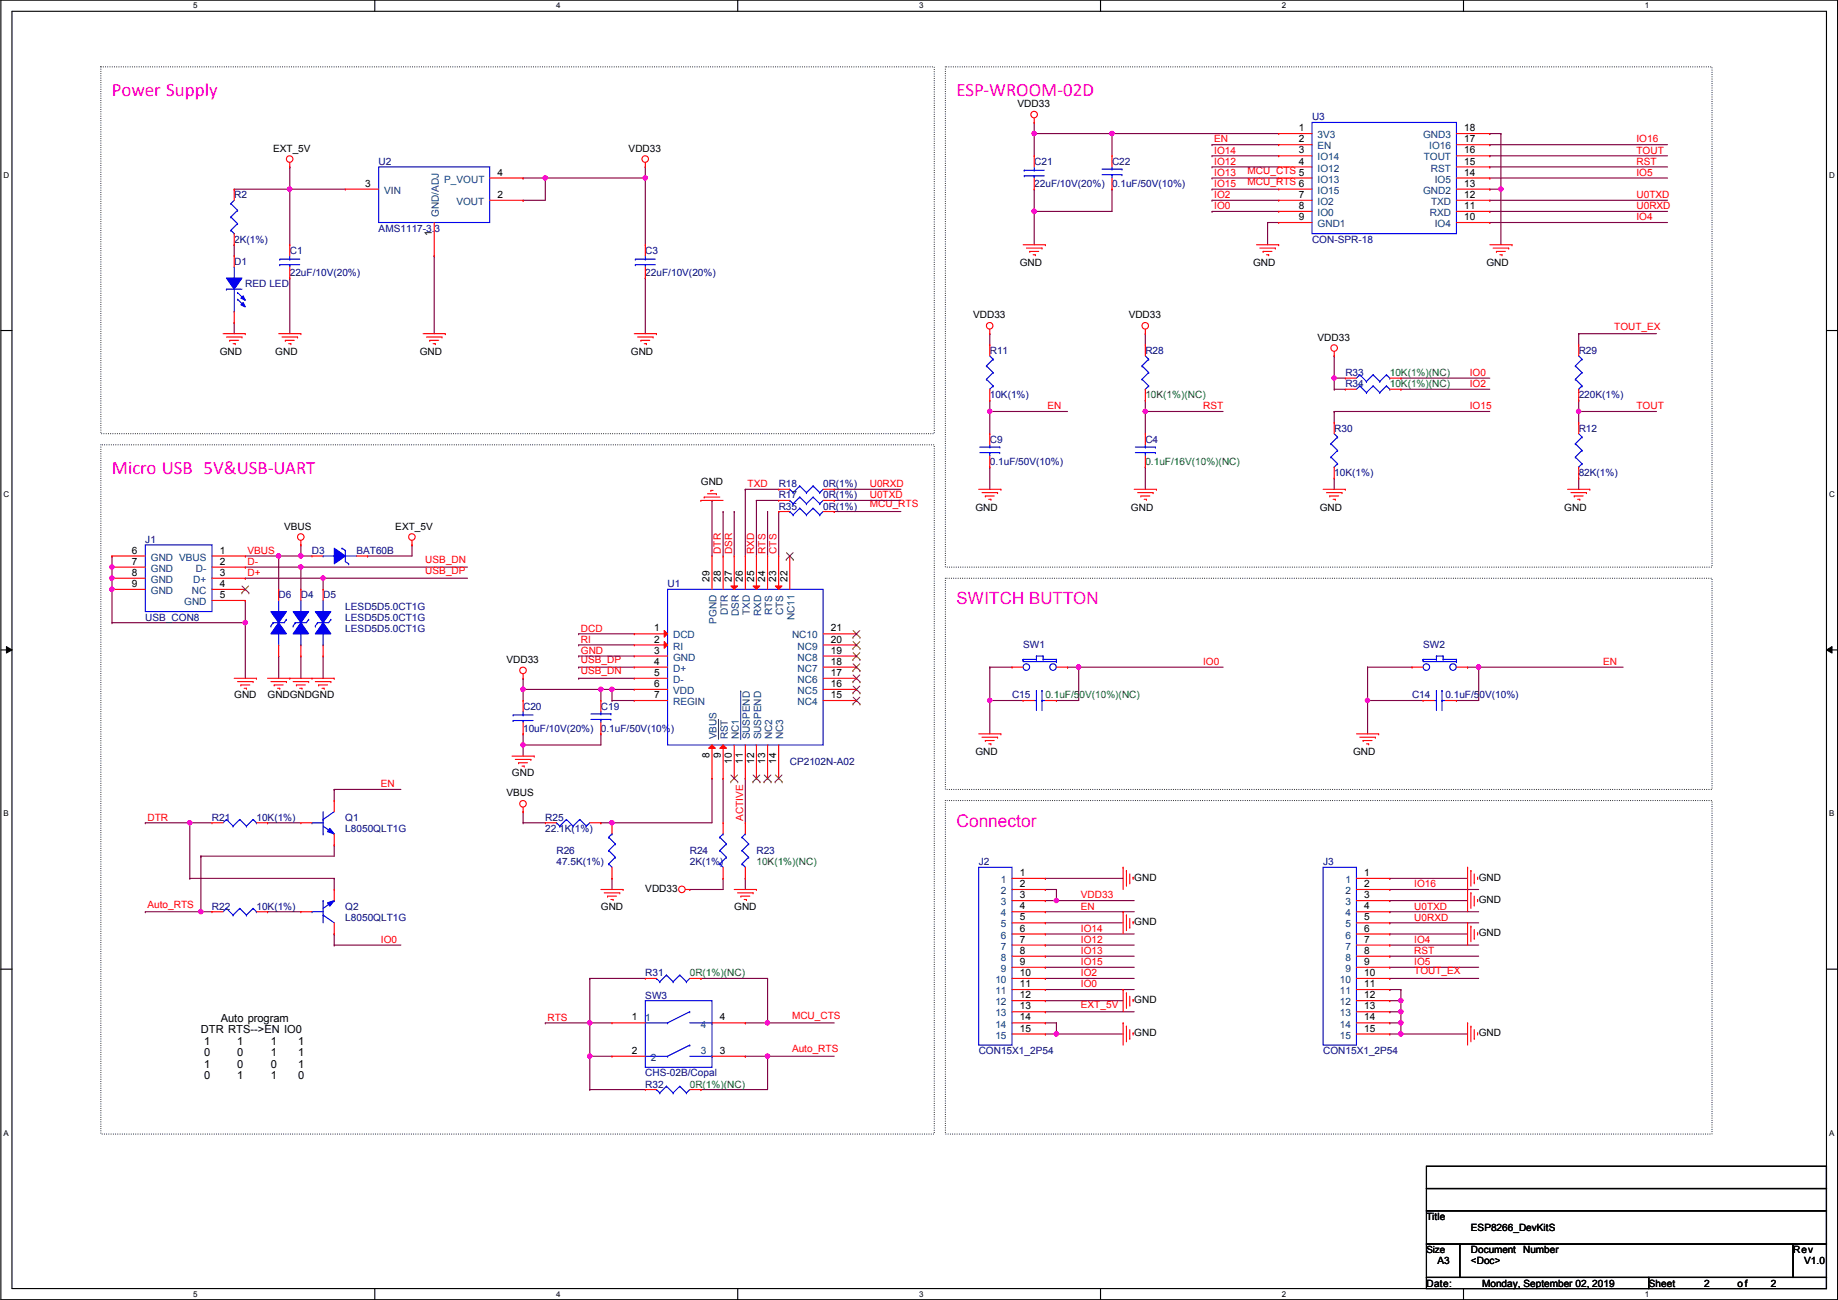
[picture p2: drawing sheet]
<svg xmlns="http://www.w3.org/2000/svg" width="420mm" height="297mm" viewBox="0 0 420 297" stroke-linecap="round" stroke-linejoin="round" font-family="sans-serif">
<defs><g id="words">
<g font-size="4.3" fill="#f0f">
<text x="25.6" y="21.9">Power Supply</text>
<text x="218.6" y="21.9">ESP-WROOM-02D</text>
<text x="25.6" y="108.3">Micro USB 5V&amp;USB-UART</text>
</g>
<text font-size="4" fill="#f0f" x="218.6" y="189">Connector</text>
<text font-size="3.9" fill="#f0f" x="218.6" y="138.1">SWITCH BUTTON</text>
<g font-size="2.5">
<text x="50.5" y="233.5">Auto program</text>
<text x="45.9" y="236.1">DTR RTS--&gt;EN IO0</text>
<text x="46.7" y="238.7">1</text>
<text x="54.2" y="238.7">1</text>
<text x="61.9" y="238.7">1</text>
<text x="68.2" y="238.7">1</text>
<text x="46.7" y="241.3">0</text>
<text x="46.7" y="244">1</text>
<text x="54.2" y="241.3">0</text>
<text x="54.2" y="244">0</text>
<text x="61.9" y="241.3">1</text>
<text x="61.9" y="244">0</text>
<text x="68.2" y="241.3">1</text>
<text x="68.2" y="244">1</text>
<text x="46.7" y="246.6">0</text>
<text x="54.2" y="246.6">1</text>
<text x="61.9" y="246.6">1</text>
<text x="68.2" y="246.6">0</text>
</g>
<g font-size="2.3">
<text x="232.6" y="24.5">VDD33</text>
<text x="296.9" y="30">1</text>
<text x="334.7" y="30">18</text>
<text x="62.4" y="34.6">EXT_5V</text>
<text x="143.7" y="34.6">VDD33</text>
<text x="296.9" y="32.5">2</text>
<text x="296.9" y="35.1">3</text>
<text x="334.7" y="35.1">16</text>
<text x="334.7" y="32.5">17</text>
<text x="113.7" y="40.1">4</text>
<text x="296.9" y="37.6">4</text>
<text x="334.7" y="40.1">14</text>
<text x="334.7" y="37.6">15</text>
<text x="83.5" y="42.7">3</text>
<text x="113.7" y="45.2">2</text>
<text x="296.9" y="45.2">7</text>
<text x="296.9" y="47.8">8</text>
<text x="334.7" y="47.8">11</text>
<text x="334.7" y="45.2">12</text>
<text x="334.7" y="42.7">13</text>
<text x="98.7" y="53.9" transform="rotate(-90 98.7 53.9)">1</text>
<text x="296.9" y="50.3">9</text>
<text x="334.7" y="50.3">10</text>
<text x="233.1" y="60.8">GND</text>
<text x="286.5" y="60.8">GND</text>
<text x="339.8" y="60.8">GND</text>
<text x="222.4" y="72.7">VDD33</text>
<text x="258" y="72.7">VDD33</text>
<text x="301.2" y="77.8">VDD33</text>
<text x="50.2" y="81.1">GND</text>
<text x="62.9" y="81.1">GND</text>
<text x="96" y="81.1">GND</text>
<text x="144.2" y="81.1">GND</text>
<text x="160.2" y="110.8">GND</text>
<text x="223" y="116.7">GND</text>
<text x="258.5" y="116.7">GND</text>
<text x="301.7" y="116.7">GND</text>
<text x="357.6" y="116.7">GND</text>
<text x="65" y="121">VBUS</text>
<text x="90.4" y="121">EXT_5V</text>
<text x="30.2" y="126.5">6</text>
<text x="30.2" y="129">7</text>
<text x="30.2" y="131.6">8</text>
<text x="50.2" y="126.5">1</text>
<text x="50.2" y="129">2</text>
<text x="50.2" y="131.6">3</text>
<text x="30.2" y="134.1">9</text>
<text x="50.2" y="136.7">5</text>
<text x="50.2" y="134.1">4</text>
<text x="162.2" y="132.9" transform="rotate(-90 162.2 132.9)">29</text>
<text x="164.7" y="132.9" transform="rotate(-90 164.7 132.9)">28</text>
<text x="167.3" y="132.9" transform="rotate(-90 167.3 132.9)">27</text>
<text x="169.8" y="132.9" transform="rotate(-90 169.8 132.9)">26</text>
<text x="172.4" y="132.9" transform="rotate(-90 172.4 132.9)">25</text>
<text x="174.9" y="132.9" transform="rotate(-90 174.9 132.9)">24</text>
<text x="177.4" y="132.9" transform="rotate(-90 177.4 132.9)">23</text>
<text x="180" y="132.9" transform="rotate(-90 180 132.9)">22</text>
<text x="149.6" y="144.3">1</text>
<text x="149.6" y="146.8">2</text>
<text x="149.6" y="149.4">3</text>
<text x="189.9" y="149.4">19</text>
<text x="189.9" y="146.8">20</text>
<text x="189.9" y="144.3">21</text>
<text x="115.8" y="151.5">VDD33</text>
<text x="149.6" y="151.9">4</text>
<text x="149.6" y="154.4">5</text>
<text x="189.9" y="154.4">17</text>
<text x="189.9" y="151.9">18</text>
<text x="53.5" y="159.6">GND</text>
<text x="61.2" y="159.6">GNDGNDGND</text>
<text x="149.6" y="157">6</text>
<text x="149.6" y="159.5">7</text>
<text x="189.9" y="159.5">15</text>
<text x="189.9" y="157">16</text>
<text x="162.2" y="173.3" transform="rotate(-90 162.2 173.3)">8</text>
<text x="164.7" y="173.3" transform="rotate(-90 164.7 173.3)">9</text>
<text x="223" y="172.6">GND</text>
<text x="309.3" y="172.6">GND</text>
<text x="117" y="177.4">GND</text>
<text x="167.3" y="174.5" transform="rotate(-90 167.3 174.5)">10</text>
<text x="169.8" y="174.5" transform="rotate(-90 169.8 174.5)">11</text>
<text x="172.4" y="174.5" transform="rotate(-90 172.4 174.5)">12</text>
<text x="174.9" y="174.5" transform="rotate(-90 174.9 174.5)">13</text>
<text x="177.4" y="174.5" transform="rotate(-90 177.4 174.5)">14</text>
<text x="115.8" y="181.9">VBUS</text>
<text x="147.5" y="203.8">VDD33</text>
<text x="233.1" y="200.2">1</text>
<text x="233.1" y="202.7">2</text>
<text x="259.3" y="201.3">GND</text>
<text x="311.9" y="200.2">1</text>
<text x="311.9" y="202.7">2</text>
<text x="338" y="201.3">GND</text>
<text x="137.4" y="207.9">GND</text>
<text x="167.8" y="207.9">GND</text>
<text x="233.1" y="205.2">3</text>
<text x="233.1" y="207.8">4</text>
<text x="311.9" y="205.2">3</text>
<text x="311.9" y="207.8">4</text>
<text x="338" y="206.3">GND</text>
<text x="233.1" y="210.3">5</text>
<text x="233.1" y="212.9">6</text>
<text x="233.1" y="215.4">7</text>
<text x="259.3" y="211.4">GND</text>
<text x="311.9" y="210.3">5</text>
<text x="311.9" y="212.9">6</text>
<text x="311.9" y="215.4">7</text>
<text x="338" y="214">GND</text>
<text x="233.1" y="217.9">8</text>
<text x="233.1" y="220.5">9</text>
<text x="311.9" y="217.9">8</text>
<text x="311.9" y="220.5">9</text>
<text x="233.1" y="223">10</text>
<text x="233.1" y="225.6">11</text>
<text x="311.9" y="223">10</text>
<text x="311.9" y="225.6">11</text>
<text x="144.5" y="233.2">1</text>
<text x="164.5" y="233.2">4</text>
<text x="233.1" y="228.1">12</text>
<text x="233.1" y="230.6">13</text>
<text x="233.1" y="233.2">14</text>
<text x="259.3" y="229.2">GND</text>
<text x="311.9" y="228.1">12</text>
<text x="311.9" y="230.6">13</text>
<text x="311.9" y="233.2">14</text>
<text x="233.1" y="235.7">15</text>
<text x="259.3" y="236.8">GND</text>
<text x="311.9" y="235.7">15</text>
<text x="338" y="236.8">GND</text>
<text x="144.5" y="240.8">2</text>
<text x="164.5" y="240.8">3</text>
<text x="326.1" y="278.7">Title</text>
<text x="336.2" y="281.3">ESP8266_DevKitS</text>
<text x="336.2" y="286.3">Document</text>
<text x="348.2" y="286.3">Number</text>
<text x="409.9" y="286.3">Rev</text>
<text x="326.1" y="294">Date:</text>
<text x="328.6" y="288.9">A3</text>
<text x="336.2" y="288.9">&lt;Doc&gt;</text>
<text x="338.8" y="294">Monday, September 02, 2019</text>
<text x="376.9" y="294">Sheet</text>
<text x="389.6" y="294">2</text>
<text x="397.2" y="294">of</text>
<text x="404.8" y="294">2</text>
<text x="412.4" y="288.9">V1.0</text>
</g>
<g font-size="2.3" fill="#000080">
<text x="299.9" y="27.5">U3</text>
<text x="86.6" y="37.7">U2</text>
<text x="236.4" y="37.7">C21</text>
<text x="254.2" y="37.7">C22</text>
<text x="53.5" y="45.3">R2</text>
<text x="236.4" y="42.8">22uF/10V(20%)</text>
<text x="254.2" y="42.8">0.1uF/50V(10%)</text>
<text x="86.6" y="52.9">AMS1117-3.3</text>
<text x="53.5" y="55.5">2K(1%)</text>
<text x="66.2" y="58">C1</text>
<text x="147.5" y="58">C3</text>
<text x="299.9" y="55.5">CON-SPR-18</text>
<text x="53.5" y="60.5">D1</text>
<text x="56.1" y="65.6">RED LED</text>
<text x="66.2" y="63.1">22uF/10V(20%)</text>
<text x="147.5" y="63.1">22uF/10V(20%)</text>
<text x="226.3" y="80.9">R11</text>
<text x="261.8" y="80.9">R28</text>
<text x="360.9" y="80.9">R29</text>
<text x="307.5" y="85.9">R33</text>
<text x="307.5" y="88.5">R34</text>
<text x="226.3" y="91">10K(1%)</text>
<text x="360.9" y="91">220K(1%)</text>
<text x="226.3" y="101.2">C9</text>
<text x="261.8" y="101.2">C4</text>
<text x="305" y="98.6">R30</text>
<text x="360.9" y="98.6">R12</text>
<text x="226.3" y="106.3">0.1uF/50V(10%)</text>
<text x="178" y="111.3">R18</text>
<text x="178" y="113.9">R17</text>
<text x="188.2" y="111.3">0R(1%)</text>
<text x="188.2" y="113.9">0R(1%)</text>
<text x="305" y="108.8">10K(1%)</text>
<text x="360.9" y="108.8">82K(1%)</text>
<text x="178" y="116.4">R35</text>
<text x="188.2" y="116.4">0R(1%)</text>
<text x="33.2" y="124">J1</text>
<text x="71.3" y="126.6">D3</text>
<text x="81.5" y="126.6">BAT60B</text>
<text x="63.7" y="136.7">D6</text>
<text x="68.8" y="136.7">D4</text>
<text x="73.9" y="136.7">D5</text>
<text x="152.6" y="134.2">U1</text>
<text x="33.2" y="141.8">USB_CON8</text>
<text x="78.9" y="139.3">LESD5D5.0CT1G</text>
<text x="78.9" y="141.8">LESD5D5.0CT1G</text>
<text x="78.9" y="144.4">LESD5D5.0CT1G</text>
<text x="233.9" y="148.2">SW1</text>
<text x="325.3" y="148.2">SW2</text>
<text x="231.3" y="159.6">C15</text>
<text x="322.8" y="159.6">C14</text>
<text x="330.4" y="159.6">0.1uF/50V(10%)</text>
<text x="119.6" y="162.1">C20</text>
<text x="119.6" y="167.2">10uF/10V(20%)</text>
<text x="137.4" y="162.1">C19</text>
<text x="137.4" y="167.2">0.1uF/50V(10%)</text>
<text x="180.5" y="174.8">CP2102N-A02</text>
<text x="48.5" y="187.5">R21</text>
<text x="58.6" y="187.5">10K(1%)</text>
<text x="78.9" y="187.5">Q1</text>
<text x="78.9" y="190.1">L8050QLT1G</text>
<text x="124.7" y="187.5">R25</text>
<text x="124.7" y="190.1">22.1K(1%)</text>
<text x="127.2" y="195.2">R26</text>
<text x="127.2" y="197.7">47.5K(1%)</text>
<text x="157.7" y="195.2">R24</text>
<text x="157.7" y="197.7">2K(1%)</text>
<text x="172.9" y="195.2">R23</text>
<text x="223.7" y="197.7">J2</text>
<text x="302.5" y="197.7">J3</text>
<text x="48.5" y="207.9">R22</text>
<text x="58.6" y="207.9">10K(1%)</text>
<text x="78.9" y="207.9">Q2</text>
<text x="78.9" y="210.4">L8050QLT1G</text>
<text x="147.5" y="223.1">R31</text>
<text x="147.5" y="228.2">SW3</text>
<text x="147.5" y="246">CHS-02B/Copal</text>
<text x="223.7" y="240.9">CON15X1_2P54</text>
<text x="302.5" y="240.9">CON15X1_2P54</text>
<text x="147.5" y="248.5">R32</text>
</g>
<g font-size="2.3" fill="#f00">
<text x="277.6" y="32.6">EN</text>
<text x="277.6" y="35.1">IO14</text>
<text x="374.1" y="32.6">IO16</text>
<text x="374.1" y="35.1">TOUT</text>
<text x="277.6" y="40.2">IO13</text>
<text x="277.6" y="37.6">IO12</text>
<text x="285.2" y="39.8">MCU_CTS 5</text>
<text x="374.1" y="40.2">IO5</text>
<text x="374.1" y="37.6">RST</text>
<text x="277.6" y="45.3">IO2</text>
<text x="277.6" y="47.8">IO0</text>
<text x="277.6" y="42.7">IO15</text>
<text x="285.2" y="42.3">MCU_RTS 6</text>
<text x="374.1" y="47.8">U0RXD</text>
<text x="374.1" y="45.3">U0TXD</text>
<text x="374.1" y="50.3">IO4</text>
<text x="369" y="75.3">TOUT_EX</text>
<text x="336" y="85.9">IO0</text>
<text x="336" y="88.4">IO2</text>
<text x="239.5" y="93.5">EN</text>
<text x="275" y="93.5">RST</text>
<text x="336" y="93.5">IO15</text>
<text x="374.1" y="93.5">TOUT</text>
<text x="170.9" y="111.3">TXD</text>
<text x="198.8" y="111.3">U0RXD</text>
<text x="198.8" y="113.8">U0TXD</text>
<text x="198.8" y="116">MCU_RTS</text>
<text x="56.6" y="126.5">VBUS</text>
<text x="56.6" y="129.1">D-</text>
<text x="56.6" y="131.6">D+</text>
<text x="97.2" y="128.7">USB_DN</text>
<text x="97.2" y="131.2">USB_DP</text>
<text x="164.8" y="126.5" transform="rotate(-90 164.8 126.5)">DTR</text>
<text x="167.3" y="126.5" transform="rotate(-90 167.3 126.5)">DSR</text>
<text x="172.4" y="126.5" transform="rotate(-90 172.4 126.5)">RXD</text>
<text x="175" y="126.5" transform="rotate(-90 175 126.5)">RTS</text>
<text x="177.5" y="126.5" transform="rotate(-90 177.5 126.5)">CTS</text>
<text x="132.8" y="144.3">DCD</text>
<text x="132.8" y="146.9">RI</text>
<text x="132.8" y="149.4">GND</text>
<text x="132.8" y="151.5">USB_DP</text>
<text x="132.8" y="154.1">USB_DN</text>
<text x="275" y="151.9">IO0</text>
<text x="366.5" y="151.9">EN</text>
<text x="87.1" y="179.9">EN</text>
<text x="33.7" y="187.5">DTR</text>
<text x="169.9" y="187.5" transform="rotate(-90 169.9 187.5)">ACTIVE</text>
<text x="323.3" y="202.7">IO16</text>
<text x="33.7" y="207.4">Auto_RTS</text>
<text x="247.1" y="205.3">VDD33</text>
<text x="247.1" y="207.8">EN</text>
<text x="323.3" y="207.8">U0TXD</text>
<text x="87.1" y="215.4">IO0</text>
<text x="247.1" y="212.9">IO14</text>
<text x="247.1" y="215.4">IO12</text>
<text x="323.3" y="210.4">U0RXD</text>
<text x="323.3" y="215.4">IO4</text>
<text x="247.1" y="218">IO13</text>
<text x="247.1" y="220.5">IO15</text>
<text x="323.3" y="220.5">IO5</text>
<text x="323.3" y="218">RST</text>
<text x="247.1" y="223.1">IO2</text>
<text x="247.1" y="225.6">IO0</text>
<text x="323.3" y="222.6">TOUT_EX</text>
<text x="125.2" y="233.2">RTS</text>
<text x="181" y="232.8">MCU_CTS</text>
<text x="247.1" y="230.3">EXT_5V</text>
<text x="181" y="240.4">Auto_RTS</text>
</g>
<g font-size="2.3" fill="#004080">
<text x="301.2" y="31.6">3V3</text>
<text x="301.2" y="34.1">EN</text>
<text x="325.3" y="31.6">GND3</text>
<text x="326.7" y="34.1">IO16</text>
<text x="101.5" y="41.7">P_VOUT</text>
<text x="301.2" y="36.7">IO14</text>
<text x="301.2" y="39.2">IO12</text>
<text x="301.2" y="41.7">IO13</text>
<text x="325.4" y="36.7">TOUT</text>
<text x="327.1" y="39.2">RST</text>
<text x="328" y="41.7">IO5</text>
<text x="87.8" y="44.3">VIN</text>
<text x="104.3" y="46.8">VOUT</text>
<text x="301.2" y="44.3">IO15</text>
<text x="301.2" y="46.8">IO2</text>
<text x="325.3" y="44.3">GND2</text>
<text x="327.1" y="46.8">TXD</text>
<text x="100.3" y="49.6" transform="rotate(-90 100.3 49.6)">GND/ADJ</text>
<text x="301.2" y="49.4">IO0</text>
<text x="301.2" y="51.9">GND1</text>
<text x="326.9" y="49.4">RXD</text>
<text x="328" y="51.9">IO4</text>
<text x="34.5" y="128.1">GND VBUS</text>
<text x="34.5" y="130.6">GND</text>
<text x="44.8" y="130.6">D-</text>
<text x="34.5" y="133.2">GND</text>
<text x="34.5" y="135.7">GND</text>
<text x="43.9" y="135.7">NC</text>
<text x="44.2" y="133.2">D+</text>
<text x="42.1" y="138.3">GND</text>
<text x="163.8" y="142.5" transform="rotate(-90 163.8 142.5)">PGND</text>
<text x="166.4" y="140.6" transform="rotate(-90 166.4 140.6)">DTR</text>
<text x="168.9" y="140.8" transform="rotate(-90 168.9 140.8)">DSR</text>
<text x="171.4" y="140.5" transform="rotate(-90 171.4 140.5)">TXD</text>
<text x="174" y="140.8" transform="rotate(-90 174 140.8)">RXD</text>
<text x="176.5" y="140.5" transform="rotate(-90 176.5 140.5)">RTS</text>
<text x="179.1" y="140.5" transform="rotate(-90 179.1 140.5)">CTS</text>
<text x="181.6" y="141.8" transform="rotate(-90 181.6 141.8)">NC11</text>
<text x="153.9" y="145.9">DCD</text>
<text x="153.9" y="148.4">RI</text>
<text x="181" y="145.9">NC10</text>
<text x="182.3" y="148.4">NC9</text>
<text x="153.9" y="151">GND</text>
<text x="153.9" y="153.5">D+</text>
<text x="182.3" y="153.5">NC7</text>
<text x="182.3" y="151">NC8</text>
<text x="153.9" y="156">D-</text>
<text x="153.9" y="158.6">VDD</text>
<text x="153.9" y="161.1">REGIN</text>
<text x="182.3" y="161.1">NC4</text>
<text x="182.3" y="158.6">NC5</text>
<text x="182.3" y="156">NC6</text>
<text x="163.8" y="169" transform="rotate(-90 163.8 169)">VBUS</text>
<text x="166.4" y="169" transform="rotate(-90 166.4 169)">RST</text>
<text x="168.9" y="169" transform="rotate(-90 168.9 169)">NC1</text>
<text x="171.4" y="169" transform="rotate(-90 171.4 169)">SUSPEND</text>
<text x="174" y="169" transform="rotate(-90 174 169)">SUSPEND</text>
<text x="176.5" y="169" transform="rotate(-90 176.5 169)">NC2</text>
<text x="179.1" y="169" transform="rotate(-90 179.1 169)">NC3</text>
<text x="228.8" y="201.8">1</text>
<text x="307.5" y="201.8">1</text>
<text x="228.8" y="204.3">2</text>
<text x="228.8" y="206.8">3</text>
<text x="228.8" y="209.4">4</text>
<text x="307.5" y="204.3">2</text>
<text x="307.5" y="206.8">3</text>
<text x="307.5" y="209.4">4</text>
<text x="228.8" y="211.9">5</text>
<text x="228.8" y="214.5">6</text>
<text x="307.5" y="211.9">5</text>
<text x="307.5" y="214.5">6</text>
<text x="228.8" y="217">7</text>
<text x="228.8" y="219.5">8</text>
<text x="307.5" y="217">7</text>
<text x="307.5" y="219.5">8</text>
<text x="227.5" y="224.6">10</text>
<text x="227.5" y="227.2">11</text>
<text x="228.8" y="222.1">9</text>
<text x="306.3" y="224.6">10</text>
<text x="306.3" y="227.2">11</text>
<text x="307.5" y="222.1">9</text>
<text x="147.5" y="233.3">1</text>
<text x="227.5" y="229.7">12</text>
<text x="227.5" y="232.2">13</text>
<text x="306.3" y="229.7">12</text>
<text x="306.3" y="232.2">13</text>
<text x="160.2" y="234.8">4</text>
<text x="227.5" y="234.8">14</text>
<text x="227.5" y="237.3">15</text>
<text x="306.3" y="234.8">14</text>
<text x="306.3" y="237.3">15</text>
<text x="148.8" y="242.4">2</text>
<text x="160.2" y="240.9">3</text>
</g>
<g font-size="2.3" fill="#008000">
<text x="317.7" y="85.9">10K(1%)(NC)</text>
<text x="317.7" y="88.5">10K(1%)(NC)</text>
<text x="261.8" y="91">10K(1%)(NC)</text>
<text x="261.8" y="106.3">0.1uF/16V(10%)(NC)</text>
<text x="239" y="159.6">0.1uF/50V(10%)(NC)</text>
<text x="172.9" y="197.7">10K(1%)(NC)</text>
<text x="157.7" y="223.1">0R(1%)(NC)</text>
<text x="157.7" y="248.5">0R(1%)(NC)</text>
</g>
<text font-size="2.2" x="326.1" y="286.3">Size</text>
<g font-size="1.8">
<text x="44.2" y="1.9">5</text>
<text x="127.1" y="1.9">4</text>
<text x="210.1" y="1.9">3</text>
<text x="293" y="1.9">2</text>
<text x="376" y="1.9">1</text>
<text x=".8" y="40.6">D</text>
<text x="418.2" y="40.6">D</text>
<text x=".8" y="113.6">C</text>
<text x="418.2" y="113.6">C</text>
<text x=".8" y="186.6">B</text>
<text x="418.2" y="186.6">B</text>
<text x=".8" y="259.5">A</text>
<text x="418.2" y="259.5">A</text>
<text x="44.2" y="296.3">5</text>
<text x="127.1" y="296.3">4</text>
<text x="210.1" y="296.3">3</text>
<text x="293" y="296.3">2</text>
<text x="376" y="296.3">1</text>
</g>
</g></defs>
<path d="M.2 0h419.9v297h-419.9zM2.7 2.6h414.8v291.8h-414.8z" fill="none" stroke="#000" stroke-width=".25"/>
<g fill="#fff">
<path d="M44.2 .3h1v2h-1z"/>
<path d="M44.2 294.7h1v2h-1z"/>
</g>
<path d="M85.7 0v2.6M85.7 294.4v2.6" fill="none" stroke="#000" stroke-width=".25"/>
<g fill="#fff">
<path d="M127.1 .3h1v2h-1z"/>
<path d="M127.1 294.7h1v2h-1z"/>
</g>
<path d="M168.6 0v2.6M168.6 294.4v2.6" fill="none" stroke="#000" stroke-width=".25"/>
<g fill="#fff">
<path d="M210.1 .3h1v2h-1z"/>
<path d="M210.1 294.7h1v2h-1z"/>
</g>
<path d="M251.6 0v2.6M251.6 294.4v2.6" fill="none" stroke="#000" stroke-width=".25"/>
<g fill="#fff">
<path d="M293 .3h1v2h-1z"/>
<path d="M293 294.7h1v2h-1z"/>
</g>
<path d="M334.5 0v2.6M334.5 294.4v2.6" fill="none" stroke="#000" stroke-width=".25"/>
<g fill="#fff">
<path d="M376 .3h1v2h-1z"/>
<path d="M376 294.7h1v2h-1z"/>
<path d="M.8 39h1.3v2h-1.3z"/>
<path d="M418.2 39h1.2v2h-1.2z"/>
<path d="M.8 112h1.3v2h-1.3z"/>
<path d="M418.2 112h1.2v2h-1.2z"/>
</g>
<path d="M.2 75.5h2.5M417.5 75.5h2.6" fill="none" stroke="#000" stroke-width=".25"/>
<g fill="#fff">
<path d="M.8 185h1.2v1.9h-1.2z"/>
<path d="M418.2 185h1.1v1.9h-1.1z"/>
</g>
<path d="M.2 148.5h2.5M417.5 148.5h2.6" fill="none" stroke="#000" stroke-width=".25"/>
<path d="M1.5 147.7l1.2 .8-1.2 .7zM417.5 148.5l1.3-.8v1.5z" fill="#000"/>
<path d="M1.5 147.7l1.2 .8-1.2 .7zM417.5 148.5l1.3-.8v1.5z" fill="none" stroke="#000" stroke-width=".23"/>
<g fill="#fff">
<path d="M.8 257.9h1.2v2h-1.2z"/>
<path d="M418.2 257.9h1.1v2h-1.1z"/>
</g>
<path d="M.2 221.4h2.5M417.5 221.4h2.6" fill="none" stroke="#000" stroke-width=".25"/>
<path d="M23.1 15.3h190.5v83.8h-190.5zM216.1 15.3h175.3v114.3h-175.3zM23.1 101.6h190.5v157.5h-190.5zM216.1 132.1h175.3v48.3h-175.3zM216.1 182.9h175.3v76.2h-175.3z" fill="none" stroke="#000" stroke-width=".25" stroke-dasharray="0 .5"/>
<path d="M226.3 94h.1M226.3 94h17.7" fill="none" stroke="#800040" stroke-width=".25"/>
<circle cx="226.2" cy="94" r=".49" fill="#f0f"/>
<circle cx="226.2" cy="94" r=".49" fill="none" stroke="#f0f" stroke-width=".25"/>
<path d="M236.4 28h.1M236.4 28v2.5M226.3 91.5h.1M226.3 94h.1M226.3 91.5v7.6M226.3 106.7h.1M226.3 106.7v5.1M25.6 129.6h.1M25.6 129.6v2.5" fill="none" stroke="#800040" stroke-width=".25"/>
<circle cx="25.6" cy="129.6" r=".49" fill="#f0f"/>
<circle cx="25.6" cy="129.6" r=".49" fill="none" stroke="#f0f" stroke-width=".25"/>
<path d="M25.6 132.1h.1M25.6 132.1v2.6" fill="none" stroke="#800040" stroke-width=".25"/>
<circle cx="25.6" cy="134.6" r=".49" fill="#f0f"/>
<circle cx="25.6" cy="134.6" r=".49" fill="none" stroke="#f0f" stroke-width=".25"/>
<circle cx="25.6" cy="132.1" r=".49" fill="#f0f"/>
<circle cx="25.6" cy="132.1" r=".49" fill="none" stroke="#f0f" stroke-width=".25"/>
<path d="M25.6 134.7h.1M25.6 134.7v7.6M56.1 127h.1M56.1 127h7.6M68.8 129.6h.1M68.8 129.6v5.1" fill="none" stroke="#800040" stroke-width=".25"/>
<circle cx="68.8" cy="129.6" r=".49" fill="#f0f"/>
<circle cx="68.8" cy="129.6" r=".49" fill="none" stroke="#f0f" stroke-width=".25"/>
<path d="M68.8 129.6h.1M68.8 129.6h38.1M73.9 132.1h.1M73.9 132.1v2.6M73.9 132.1h33" fill="none" stroke="#800040" stroke-width=".25"/>
<circle cx="73.8" cy="132.1" r=".49" fill="#f0f"/>
<circle cx="73.8" cy="132.1" r=".49" fill="none" stroke="#f0f" stroke-width=".25"/>
<g fill="none" stroke="#800040" stroke-width=".25">
<path d="M25.6 127h.1M25.6 127v2.6M56.1 129.6h.1M56.1 137.2h.1M56.1 132.1h.1M56.1 129.6h12.7M56.1 137.2v17.8M56.1 132.1h17.8M84 127h.1M84 127h10.2M25.6 142.3h.1M25.6 142.3h30.5"/>
<path d="M56.1 142.3h.1"/>
</g>
<circle cx="56.1" cy="142.3" r=".49" fill="#f0f"/>
<circle cx="56.1" cy="142.3" r=".49" fill="none" stroke="#f0f" stroke-width=".25"/>
<path d="M66.2 38.1h.1M66.2 38.1v5.1" fill="none" stroke="#800040" stroke-width=".25"/>
<circle cx="66.2" cy="43.2" r=".49" fill="#f0f"/>
<circle cx="66.2" cy="43.2" r=".49" fill="none" stroke="#f0f" stroke-width=".25"/>
<g fill="none" stroke="#800040" stroke-width=".25">
<path d="M66.2 43.2h.1M66.2 43.2h12.7M66.2 43.2v12.7M119.6 40.7h.1M119.6 40.7h5.1M147.5 40.7h.1M147.5 40.7v15.2M66.2 63.5h.1M66.2 63.5v12.7M147.5 63.5h.1M147.5 63.5v12.7M162.8 114.3h.1"/>
<path d="M162.8 114.3v12.7M165.3 116.9h.1M165.3 116.9v10.1M167.8 116.9h.1M167.8 116.9v10.1M170.4 111.8h.1M170.4 111.8v15.2M172.9 114.3h.1M172.9 114.3v12.7M175.5 116.9h.1M175.5 116.9v10.1M178 116.9h.1"/>
<path d="M178 116.9v10.1M94.2 124.5h.1M94.2 124.5v2.5M132.3 152.4h.1M132.3 152.4h12.7M119.6 170.2h.1M119.6 167.7h.1M119.6 167.7v2.5M119.6 170.2h17.8M162.8 177.8h.1M162.8 177.8v10.2M33.2 188h.1"/>
<path d="M33.2 188h10.2M45.9 195.6h.1M61.2 188h.1M61.2 188h7.6M76.4 180.4h.1M76.4 193.1h.1M76.4 180.4v2.5M76.4 193.1v2.5h-30.5M76.4 180.4h15.2M119.6 185.5h.1M119.6 185.5v2.5M137.4 188h.1"/>
<path d="M137.4 188h2.5M33.2 208.3h.1M33.2 208.3h12.7M43.4 200.7h.1M43.4 200.7h33M61.2 208.3h.1M61.2 208.3h7.6M76.4 213.4h.1M76.4 215.9h.1M76.4 200.7h.1M76.4 200.7v2.5M76.4 213.4v2.5"/>
<path d="M76.4 215.9h15.2"/>
</g>
<circle cx="119.6" cy="170.2" r=".49" fill="#f0f"/>
<circle cx="119.6" cy="170.2" r=".49" fill="none" stroke="#f0f" stroke-width=".25"/>
<path d="M119.6 155h.1M119.6 157.5h.1M119.6 155v2.5M119.6 157.5h20.3M132.3 155h.1M132.3 155h12.7M137.4 157.5h.1M137.4 157.5v2.6" fill="none" stroke="#800040" stroke-width=".25"/>
<circle cx="137.3" cy="157.5" r=".49" fill="#f0f"/>
<circle cx="137.3" cy="157.5" r=".49" fill="none" stroke="#f0f" stroke-width=".25"/>
<circle cx="119.6" cy="157.5" r=".49" fill="#f0f"/>
<circle cx="119.6" cy="157.5" r=".49" fill="none" stroke="#f0f" stroke-width=".25"/>
<path d="M119.6 157.5h.1M119.6 157.5v2.6M139.9 157.5h.1M139.9 157.5v2.6M139.9 160.1h.1M139.9 160.1h5.1" fill="none" stroke="#800040" stroke-width=".25"/>
<circle cx="139.9" cy="157.5" r=".49" fill="#f0f"/>
<circle cx="139.9" cy="157.5" r=".49" fill="none" stroke="#f0f" stroke-width=".25"/>
<path d="M132.3 144.8h.1M132.3 147.4h.1M132.3 149.9h.1M132.3 144.8h12.7M132.3 147.4h12.7M132.3 149.9h12.7M139.9 157.5h.1M139.9 157.5h5.1M226.3 160.1h.1M226.3 160.1h7.6" fill="none" stroke="#800040" stroke-width=".25"/>
<circle cx="226.2" cy="160" r=".49" fill="#f0f"/>
<circle cx="226.2" cy="160" r=".49" fill="none" stroke="#f0f" stroke-width=".25"/>
<path d="M335.5 152.4h.1M335.5 152.4h35.5M338 152.4h.1M338 152.4v7.7h-5.1M226.3 160.1h.1M226.3 160.1v7.6M332.9 160.1h.1" fill="none" stroke="#800040" stroke-width=".25"/>
<circle cx="338" cy="152.4" r=".49" fill="#f0f"/>
<circle cx="338" cy="152.4" r=".49" fill="none" stroke="#f0f" stroke-width=".25"/>
<path d="M244 152.4h.1M244 152.4h35.6M246.6 152.4h.1M246.6 152.4v7.7h-5.1M241.5 160.1h.1" fill="none" stroke="#800040" stroke-width=".25"/>
<circle cx="246.6" cy="152.4" r=".49" fill="#f0f"/>
<circle cx="246.6" cy="152.4" r=".49" fill="none" stroke="#f0f" stroke-width=".25"/>
<path d="M226.3 152.4h.1M226.3 152.4v7.7M312.6 152.4h.1M312.6 152.4v7.7M312.6 152.4h10.2M312.6 160.1h.1M312.6 160.1h12.7" fill="none" stroke="#800040" stroke-width=".25"/>
<circle cx="312.6" cy="160" r=".49" fill="#f0f"/>
<circle cx="312.6" cy="160" r=".49" fill="none" stroke="#f0f" stroke-width=".25"/>
<path d="M236.4 30.5h.1M236.4 30.5v5.1M236.4 30.5h17.8M236.4 43.2h.1M236.4 43.2v5.1M226.3 152.4h.1M226.3 152.4h5M312.6 160.1h.1M312.6 160.1v7.6" fill="none" stroke="#800040" stroke-width=".25"/>
<circle cx="236.4" cy="30.5" r=".49" fill="#f0f"/>
<circle cx="236.4" cy="30.5" r=".49" fill="none" stroke="#f0f" stroke-width=".25"/>
<path d="M254.2 30.5h.1M254.2 30.5v5.1M236.4 48.3h.1M254.2 43.2h.1M254.2 43.2v5.1h-17.8" fill="none" stroke="#800040" stroke-width=".25"/>
<circle cx="236.4" cy="48.3" r=".49" fill="#f0f"/>
<circle cx="236.4" cy="48.3" r=".49" fill="none" stroke="#f0f" stroke-width=".25"/>
<g fill="none" stroke="#800040" stroke-width=".25">
<path d="M53.5 43.2h.1M53.5 55.9h.1M53.5 43.2h12.7M53.5 55.9v2.6M236.4 48.3h.1M236.4 48.3v7.6M119.6 170.2h.1M119.6 170.2v2.6M137.4 167.7h.1M137.4 167.7v2.5M170.4 177.8h.1M170.4 177.8v10.2"/>
<path d="M45.9 195.6h.1M45.9 195.6v12.7"/>
</g>
<circle cx="45.9" cy="208.3" r=".49" fill="#f0f"/>
<circle cx="45.9" cy="208.3" r=".49" fill="none" stroke="#f0f" stroke-width=".25"/>
<path d="M43.4 188h.1M43.4 188v12.7M43.4 188h5.1M45.9 208.3h.1M45.9 208.3h2.6" fill="none" stroke="#800040" stroke-width=".25"/>
<circle cx="43.4" cy="188" r=".49" fill="#f0f"/>
<circle cx="43.4" cy="188" r=".49" fill="none" stroke="#f0f" stroke-width=".25"/>
<path d="M68.8 124.5h.1M68.8 124.5v2.5" fill="none" stroke="#800040" stroke-width=".25"/>
<circle cx="68.8" cy="127" r=".49" fill="#f0f"/>
<circle cx="68.8" cy="127" r=".49" fill="none" stroke="#f0f" stroke-width=".25"/>
<path d="M147.5 38.1h.1M147.5 38.1v2.6M68.8 127h.1M68.8 127h2.5" fill="none" stroke="#800040" stroke-width=".25"/>
<circle cx="147.5" cy="40.7" r=".49" fill="#f0f"/>
<circle cx="147.5" cy="40.7" r=".49" fill="none" stroke="#f0f" stroke-width=".25"/>
<path d="M119.6 45.8h.1M124.7 40.7h.1M124.7 40.7v5.1h-5.1M124.7 40.7h22.8" fill="none" stroke="#800040" stroke-width=".25"/>
<circle cx="124.6" cy="40.7" r=".49" fill="#f0f"/>
<circle cx="124.6" cy="40.7" r=".49" fill="none" stroke="#f0f" stroke-width=".25"/>
<path d="M99.3 58.5h.1M99.3 58.5v17.7M53.5 73.7h.1M53.5 73.7v2.5M63.7 127h.1M63.7 127v7.7" fill="none" stroke="#800040" stroke-width=".25"/>
<circle cx="63.7" cy="127" r=".49" fill="#f0f"/>
<circle cx="63.7" cy="127" r=".49" fill="none" stroke="#f0f" stroke-width=".25"/>
<path d="M254.2 30.5h.1M254.2 30.5h38.1M63.7 127h.1M63.7 127h5.1M63.7 149.9h.1M63.7 149.9v5.1M68.8 149.9h.1M68.8 149.9v5.1M73.9 149.9h.1M73.9 149.9v5.1" fill="none" stroke="#800040" stroke-width=".25"/>
<circle cx="254.2" cy="30.5" r=".49" fill="#f0f"/>
<circle cx="254.2" cy="30.5" r=".49" fill="none" stroke="#f0f" stroke-width=".25"/>
<g fill="none" stroke="#800040" stroke-width=".25">
<path d="M277.1 33.1h.1M277.1 35.6h.1M277.1 38.1h.1M277.1 33.1h15.2M277.1 35.6h15.2M277.1 38.1h15.2M340.6 33.1h.1M340.6 30.5h.1M340.6 33.1h40.6M340.6 30.5h2.5M343.1 30.5h.1M343.1 30.5v12.7"/>
<path d="M277.1 45.8h.1M277.1 48.3h.1M277.1 40.7h.1M277.1 43.2h.1M277.1 45.8h15.2M277.1 48.3h15.2M277.1 40.7h15.2M277.1 43.2h15.2M289.8 50.8h.1M289.8 50.8h2.5M289.8 50.8v5.1M340.6 40.7h.1"/>
<path d="M340.6 50.8h.1M340.6 40.7h40.6M340.6 50.8h40.6M165.3 177.8h.1M165.3 177.8v10.2M119.6 188h.1M119.6 188h5.1M139.9 200.7h.1M139.9 200.7v2.5M157.7 203.2h.1M165.3 200.7h.1M165.3 200.7v2.5h-7.6"/>
<path d="M170.4 200.7h.1M170.4 200.7v2.5"/>
</g>
<circle cx="343.1" cy="43.2" r=".49" fill="#f0f"/>
<circle cx="343.1" cy="43.2" r=".49" fill="none" stroke="#f0f" stroke-width=".25"/>
<g fill="none" stroke="#800040" stroke-width=".25">
<path d="M340.6 38.1h.1M340.6 35.6h.1M340.6 38.1h40.6M340.6 35.6h40.6M340.6 43.2h.1M340.6 48.3h.1M340.6 43.2h2.5M340.6 48.3h40.6M343.1 43.2h.1M343.1 43.2v12.7M261.8 91.5h.1M261.8 94h.1"/>
<path d="M261.8 91.5v2.5M261.8 94h17.8"/>
</g>
<circle cx="261.8" cy="94" r=".49" fill="#f0f"/>
<circle cx="261.8" cy="94" r=".49" fill="none" stroke="#f0f" stroke-width=".25"/>
<g fill="none" stroke="#800040" stroke-width=".25">
<path d="M226.3 76.2h.1M226.3 76.2v2.6M261.8 76.2h.1M261.8 76.2v2.6M261.8 94h.1M261.8 94v5.1M360.9 94h.1M360.9 94v2.6M360.9 94h17.8M261.8 106.7h.1M261.8 106.7v5.1M360.9 109.3h.1"/>
<path d="M360.9 109.3v2.5"/>
</g>
<circle cx="360.9" cy="94" r=".49" fill="#f0f"/>
<circle cx="360.9" cy="94" r=".49" fill="none" stroke="#f0f" stroke-width=".25"/>
<g fill="none" stroke="#800040" stroke-width=".25">
<path d="M360.9 76.2h.1M360.9 76.2v2.6M360.9 76.2h17.8M305 94h.1M305 94v2.6M305 94h35.6M360.9 91.5h.1M360.9 91.5v2.5M305 109.3h.1M305 109.3v2.5M124.7 233.7h.1M124.7 233.7h15.2"/>
<path d="M134.8 233.7h.1M134.8 223.6h.1M134.8 223.6v17.7M134.8 223.6h12.7M170.4 233.7h.1M170.4 233.7h5.1M134.8 241.3h.1M134.8 241.3h5.1M170.4 241.3h.1M170.4 241.3h5.1"/>
</g>
<circle cx="134.8" cy="233.7" r=".49" fill="#f0f"/>
<circle cx="134.8" cy="233.7" r=".49" fill="none" stroke="#f0f" stroke-width=".25"/>
<path d="M160.2 223.6h.1M160.2 223.6h15.3M175.5 223.6h.1M175.5 223.6v10.1" fill="none" stroke="#800040" stroke-width=".25"/>
<circle cx="175.4" cy="233.7" r=".49" fill="#f0f"/>
<circle cx="175.4" cy="233.7" r=".49" fill="none" stroke="#f0f" stroke-width=".25"/>
<path d="M175.5 233.7h.1M175.5 233.7h15.2M134.8 249h.1M134.8 241.3h.1M134.8 249h12.7M134.8 241.3v7.7" fill="none" stroke="#800040" stroke-width=".25"/>
<circle cx="134.8" cy="241.3" r=".49" fill="#f0f"/>
<circle cx="134.8" cy="241.3" r=".49" fill="none" stroke="#f0f" stroke-width=".25"/>
<path d="M160.2 249h.1M175.5 241.3h.1M175.5 241.3v7.7h-15.3" fill="none" stroke="#800040" stroke-width=".25"/>
<circle cx="175.4" cy="241.3" r=".49" fill="#f0f"/>
<circle cx="175.4" cy="241.3" r=".49" fill="none" stroke="#f0f" stroke-width=".25"/>
<g fill="none" stroke="#800040" stroke-width=".25">
<path d="M340.6 45.8h.1M340.6 45.8h40.6M305 81.3h.1M305 81.3v5.1M320.2 86.4h.1M320.2 88.9h.1M320.2 86.4h20.4M320.2 88.9h20.4M170.4 111.8h.1M170.4 111.8h7.6M190.7 111.8h.1M190.7 111.8h15.2"/>
<path d="M175.5 241.3h.1M175.5 241.3h15.2"/>
</g>
<circle cx="305" cy="86.4" r=".49" fill="#f0f"/>
<circle cx="305" cy="86.4" r=".49" fill="none" stroke="#f0f" stroke-width=".25"/>
<g fill="none" stroke="#800040" stroke-width=".25">
<path d="M305 88.9h.1M305 86.4h.1M305 88.9h2.5M305 86.4h2.5M305 86.4v2.5M190.7 116.9h.1M190.7 116.9h15.2M239 200.7h.1M239 205.8h.1M239 203.2h.1M239 200.7h17.7M239 205.8h20.3"/>
<path d="M239 203.2h2.5M241.5 203.2h.1M241.5 205.8h.1M241.5 203.2v2.6"/>
</g>
<circle cx="241.5" cy="205.8" r=".49" fill="#f0f"/>
<circle cx="241.5" cy="205.8" r=".49" fill="none" stroke="#f0f" stroke-width=".25"/>
<g fill="none" stroke="#800040" stroke-width=".25">
<path d="M239 208.3h.1M239 210.9h.1M239 213.4h.1M239 215.9h.1M239 208.3h20.3M239 210.9h17.7M239 213.4h20.3M239 215.9h20.3M317.7 200.7h.1M317.7 200.7h17.8M239 236.3h.1M239 233.7h.1"/>
<path d="M239 236.3h17.7M239 233.7h2.5M241.5 233.7h.1M241.5 236.3h.1M241.5 233.7v2.6"/>
</g>
<circle cx="241.5" cy="236.2" r=".49" fill="#f0f"/>
<circle cx="241.5" cy="236.2" r=".49" fill="none" stroke="#f0f" stroke-width=".25"/>
<g fill="none" stroke="#800040" stroke-width=".25">
<path d="M239 218.5h.1M239 218.5h20.3M317.7 213.4h.1M317.7 213.4h17.8M239 221h.1M239 223.6h.1M239 226.1h.1M239 228.6h.1M239 231.2h.1M239 228.6h17.7M239 221h20.3M239 223.6h20.3"/>
<path d="M239 226.1h20.3M239 231.2h20.3M317.7 228.6h.1M317.7 236.3h.1M317.7 233.7h.1M317.7 228.6h2.5M317.7 236.3h17.8M317.7 233.7h2.5M320.2 233.7h.1M320.2 236.3h.1M320.2 233.7v2.6"/>
</g>
<circle cx="320.2" cy="236.2" r=".49" fill="#f0f"/>
<circle cx="320.2" cy="236.2" r=".49" fill="none" stroke="#f0f" stroke-width=".25"/>
<g fill="none" stroke="#800040" stroke-width=".25">
<path d="M172.9 114.3h.1M172.9 114.3h5.1M190.7 114.3h.1M190.7 114.3h15.2M317.7 203.2h.1M317.7 205.8h.1M317.7 210.9h.1M317.7 208.3h.1M317.7 218.5h.1M317.7 215.9h.1M317.7 203.2h20.3M317.7 205.8h17.8"/>
<path d="M317.7 210.9h20.3M317.7 208.3h20.3M317.7 218.5h20.3M317.7 215.9h20.3M317.7 221h.1M317.7 223.6h.1M317.7 226.1h.1M317.7 231.2h.1M317.7 221h20.3M317.7 223.6h20.3M317.7 226.1h2.5M317.7 231.2h2.5"/>
<path d="M320.2 226.1h.1M320.2 226.1v2.5"/>
</g>
<circle cx="320.2" cy="231.2" r=".49" fill="#f0f"/>
<circle cx="320.2" cy="231.2" r=".49" fill="none" stroke="#f0f" stroke-width=".25"/>
<path d="M320.2 228.6h.1M320.2 228.6v2.6" fill="none" stroke="#800040" stroke-width=".25"/>
<circle cx="320.2" cy="228.6" r=".49" fill="#f0f"/>
<circle cx="320.2" cy="228.6" r=".49" fill="none" stroke="#f0f" stroke-width=".25"/>
<path d="M320.2 231.2h.1M320.2 231.2v2.5" fill="none" stroke="#800040" stroke-width=".25"/>
<circle cx="320.2" cy="233.7" r=".49" fill="#f0f"/>
<circle cx="320.2" cy="233.7" r=".49" fill="none" stroke="#f0f" stroke-width=".25"/>
<path d="M139.9 188h.1M139.9 188h22.9" fill="none" stroke="#800040" stroke-width=".25"/>
<circle cx="139.9" cy="188" r=".49" fill="#f0f"/>
<circle cx="139.9" cy="188" r=".49" fill="none" stroke="#f0f" stroke-width=".25"/>
<g fill="none" stroke="#f00" stroke-width=".25">
<path d="M66.2 38.1h.1M66.2 37.1v1M147.5 38.1h.1M147.5 37.1v1M236.4 28h.1M236.4 27v1M233.9 55.9h5.1M234.6 56.7h3.6M235.4 57.4h.1M235.4 57.4h2M236.2 58.2h.5M236.7 58.2h.1"/>
<path d="M238.2 56.7h.1M239 55.9h.1M287.2 55.9h5.1M288 56.7h3.5M288.7 57.4h.1M288.7 57.4h2.1M289.5 58.2h.5M290 58.2h.1M291.5 56.7h.1M292.3 55.9h.1M340.6 55.9h5M341.3 56.7h3.6"/>
<path d="M342.1 57.4h.1M342.1 57.4h2M342.8 58.2h.6M343.4 58.2h.1M344.9 56.7h.1M345.6 55.9h.1M51 76.2h5.1M51.8 77h3.5M52.5 77.8h.1M52.5 77.8h2.1M53.3 78.5h.5M53.8 78.5h.1"/>
<path d="M55.3 77h.1M56.1 76.2h.1M63.7 76.2h5.1M64.5 77h3.5M65.2 77.8h.1M65.2 77.8h2.1M66 78.5h.5M66.5 78.5h.1M68 77h.1M68.8 76.2h.1M96.7 76.2h5.1M97.5 77h3.5"/>
<path d="M98.2 77.8h.1M98.2 77.8h2.1M99 78.5h.5M99.5 78.5h.1M101 77h.1M101.8 76.2h.1M145 76.2h5.1M145.7 77h3.6M146.5 77.8h.1M146.5 77.8h2M147.3 78.5h.5M147.8 78.5h.1"/>
<path d="M149.3 77h.1M150.1 76.2h.1M226.3 76.2h.1M226.3 75.2v1M261.8 76.2h.1M261.8 75.2v1M261.8 99.1h.1M261.8 99.1v2.5M305 81.3h.1M305 80.3v1M307.5 86.4h.1M307.5 86.4h2.6"/>
<path d="M317.7 86.4h2.5M320.2 86.4h.1M160.2 114.3h.1M160.2 114.3h5.1M161 113.6h.1M161 113.6h3.5M161.7 112.8h2.1M162.5 112.1h.1M162.5 112.1h.5M163.8 112.8h.1M223.7 111.8h5.1M224.5 112.6h3.5"/>
<path d="M225.2 113.3h.1M225.2 113.3h2.1M226 114.1h.5M226.5 114.1h.1M228 112.6h.1M228.8 111.8h.1M259.3 111.8h5.1M260 112.6h3.6M260.8 113.3h.1M260.8 113.3h2M261.6 114.1h.5M261.8 106.7h.1"/>
<path d="M261.8 104.2v2.5M262.1 114.1h.1M263.6 112.6h.1M264.4 111.8h.1M302.5 111.8h5M303.2 112.6h3.6M304 113.3h.1M304 113.3h2M304.7 114.1h.6M305.3 114.1h.1M306.8 112.6h.1M307.5 111.8h.1"/>
<path d="M358.3 111.8h5.1M359.1 112.6h3.6M359.9 113.3h.1M359.9 113.3h2M360.6 114.1h.5M361.1 114.1h.1M362.7 112.6h.1M363.4 111.8h.1M68.8 124.5h.1M68.8 123.5v1M94.2 124.5h.1M94.2 123.5v1"/>
<path d="M53.5 155h5.1M54.3 155.7h3.6M55.1 156.5h.1M55.1 156.5h2M55.8 157.3h.5M56.3 157.3h.1M57.9 155.7h.1M58.6 155h.1M61.2 155h15.2M61.9 155.7h3.6M62.7 156.5h.1M62.7 156.5h2"/>
<path d="M63.4 157.3h.6M64 157.3h.1M65.5 155.7h.1M66.2 155h.1M67 155.7h3.6M67.8 156.5h.1M67.8 156.5h2M68.5 157.3h.5M69 157.3h.1M70.6 155.7h.1M71.3 155h.1M72.1 155.7h3.5"/>
<path d="M72.8 156.5h.1M72.8 156.5h2.1M73.6 157.3h.5M74.1 157.3h.1M75.6 155.7h.1M76.4 155h.1M119.6 155h.1M119.6 154v1M117 172.8h5.1M117.8 173.5h3.6M118.6 174.3h.1M118.6 174.3h2"/>
<path d="M119.3 175h.5M119.8 175h.1M121.4 173.5h.1M122.1 172.8h.1M223.7 167.7h5.1M224.5 168.4h3.5M225.2 169.2h.1M225.2 169.2h2.1M226 170h.5M226.5 170h.1M228 168.4h.1M228.8 167.7h.1"/>
<path d="M310.1 167.7h5.1M310.8 168.4h3.6M311.6 169.2h.1M311.6 169.2h2M312.4 170h.5M312.9 170h.1M314.4 168.4h.1M315.2 167.7h.1M119.6 185.5h.1M119.6 184.4v1.1M256.7 198.2h.1M256.7 198.2v5"/>
<path d="M257.5 198.9h.1M257.5 198.9v3.6M258.3 199.7v2M335.5 198.2h.1M335.5 198.2v10.1M336.2 198.9h.1M336.2 198.9v3.6M337 199.7v2M137.4 203.2h5M138.1 204h3.6M138.9 204.8h.1M138.9 204.8h2"/>
<path d="M139.6 205.5h.6M140.2 205.5h.1M141.7 204h.1M142.4 203.2h.1M156.7 203.2h1M157.7 203.2h.1M167.8 203.2h5.1M168.6 204h3.6M169.4 204.8h.1M169.4 204.8h2M170.1 205.5h.5M170.6 205.5h.1"/>
<path d="M172.2 204h.1M172.9 203.2h.1M256.7 208.3h.1M256.7 208.3v5.1M257.5 209.1h.1M257.5 209.1v3.5M258.3 201.7h.1M258.3 211.9h.1M258.3 209.8v2.1M259 200.4h.1M259 210.6h.1M259 200.4v.6"/>
<path d="M259 210.6v.5M335.5 210.9h.1M335.5 203.2h.1M335.5 210.9v5M336.2 211.6h.1M336.2 204h.1M336.2 204v3.6M336.2 211.6v3.6M337 201.7h.1M337 214.4h.1M337 206.8h.1M337 204.8v2"/>
<path d="M337 212.4v2M337.8 200.4h.1M337.8 213.1h.1M337.8 205.5h.1M337.8 200.4v.6M337.8 205.5v.5M337.8 213.1v.6M256.7 233.7h.1M256.7 226.1h.1M256.7 226.1v5.1M256.7 233.7v5.1M257.5 234.5h.1"/>
<path d="M257.5 226.9h.1M257.5 226.9v3.5M257.5 234.5v3.5M258.3 237.3h.1M258.3 229.7h.1M258.3 227.6v2.1M258.3 235.2v2.1M259 236h.1M259 228.4h.1M259 228.4v.5M259 236v.5M335.5 233.7h.1"/>
<path d="M335.5 233.7v5.1M336.2 234.5h.1M336.2 234.5v3.5M337 237.3h.1M337 235.2v2.1M337.8 236h.1M337.8 236v.5"/>
<circle cx="66.2" cy="36.3" r=".75"/>
<circle cx="147.5" cy="36.3" r=".75"/>
<circle cx="236.4" cy="26.2" r=".75"/>
<circle cx="226.2" cy="74.4" r=".75"/>
<circle cx="261.8" cy="74.4" r=".75"/>
<circle cx="305" cy="79.5" r=".75"/>
<circle cx="68.8" cy="122.7" r=".75"/>
<circle cx="94.2" cy="122.7" r=".75"/>
<circle cx="119.6" cy="153.2" r=".75"/>
<circle cx="119.6" cy="183.7" r=".75"/>
<circle cx="155.9" cy="203.2" r=".75"/>
</g>
<path d="M326.1 271.6h91.4v5h-91.4zM326.1 276.6h91.4v7.7h-91.4zM326.1 266.5h91.4v5.1h-91.4zM326.1 284.3h7.6v7.6h-7.6zM326.1 291.9h50.8v2.5h-50.8zM333.7 284.3h76.2v7.6h-76.2zM376.9 291.9h40.6v2.5h-40.6zM409.9 284.3h7.6v7.6h-7.6z" fill="none" stroke="#000" stroke-width=".25"/>
<g fill="none" stroke="#00f" stroke-width=".25">
<path d="M51.8 66.1h.1M51.8 66.1h3.5M53.5 63.5h.1M53.5 71.2h.1M53.5 61v2.5M53.5 66.1v5.1M310.8 85.6h.1M310.8 85.6l-.7 .8M310.8 85.6l1.6 1.6M312.4 87.2h.1M313.9 85.6h.1M313.9 85.6l-1.5 1.6"/>
<path d="M313.9 85.6l1.5 1.6M315.4 87.2h.1M316.9 85.6h.1M316.9 85.6l-1.5 1.6M316.9 85.6l.8 .8M317.7 86.4h.1M259.5 103.4h4.6M259.5 102.2h4.6M261.8 102.2h.1M261.8 103.4h.1M261.8 101.6v.6M261.8 103.4v.8"/>
<path d="M264.1 103.4h.1M264.1 102.2h.1"/>
</g>
<path d="M51.8 63.5h3.5l-1.8 2.6z" fill-rule="evenodd" fill="#00f"/>
<path d="M51.8 63.5h3.5l-1.8 2.6z" fill="none" stroke="#00f" stroke-width=".25"/>
<path d="M55.6 69.1l.5 1-1-.5z" fill-rule="evenodd" fill="#00f"/>
<path d="M55.6 69.1l.5 1-1-.5z" fill="none" stroke="#00f" stroke-width=".25"/>
<path d="M55.6 67.6l.5 1-1-.5z" fill-rule="evenodd" fill="#00f"/>
<g fill="none" stroke="#00f" stroke-width=".25">
<path d="M52.8 46.5h.1M52.8 49.6h.1M52.8 52.6h.1M52.8 46.5l1.5 1.5M52.8 49.6l1.5 1.5M52.8 52.6l.7 .8M53.5 53.4h.1M53.5 45.8l-.7 .7M54.3 48h.1M54.3 51.1h.1M54.3 48l-1.5 1.6M54.3 51.1l-1.5 1.5"/>
<path d="M54.3 66.8h.1M54.3 68.4h.1M54.3 66.8l1.5 1.6M54.3 68.4l1.5 1.5M55.6 67.6l.5 1-1-.5zM360.1 83.6h.1M360.1 86.7h.1M360.1 83.6l1.5 1.5M360.1 86.7l1.5 1.5M360.9 88.9h.1M360.9 81.3l.7 .8M361.6 82.1h.1"/>
<path d="M361.6 85.1h.1M361.6 88.2h.1M361.6 82.1l-1.5 1.5M361.6 85.1l-1.5 1.6M361.6 88.2l-.7 .7M73.9 139.7h.1M73.9 137.2v2.5M72.6 142.3h.1M72.6 142.3h2.5M73.9 147.4h.1M73.9 144.8v2.6"/>
</g>
<path d="M53.5 58.5h.1M53.5 43.2h.1M53.5 55.9h.1M53.5 43.2v2.6M53.5 53.4v2.5M53.5 58.5v2.5M53.5 73.7h.1M53.5 71.2v2.5M360.9 78.8h.1M360.9 78.8v2.5M360.9 91.5h.1M360.9 88.9v2.6" fill="none" stroke="#f00" stroke-width=".25"/>
<path d="M72.1 139.7h3.5l-1.7 2.6z" fill-rule="evenodd" fill="#00f"/>
<path d="M72.1 139.7h3.5l-1.7 2.6zM72.1 143h.1M72.6 142.3l-.5 .7M75.6 141.5h.1M75.6 141.5l-.5 .8" fill="none" stroke="#00f" stroke-width=".25"/>
<path d="M73.9 142.3l1.7 2.5h-3.5z" fill-rule="evenodd" fill="#00f"/>
<g fill="none" stroke="#00f" stroke-width=".25">
<path d="M86.6 38.1h25.4v12.7h-25.4zM145.2 59.2h.1M145.2 59.2h4.6M147.5 59.2h.1M147.5 58.5v.7M145.2 60.5h.1M145.2 60.5h4.6M147.5 60.5h.1M147.5 60.5v.5M305 99.1l.8 .8M305.8 99.9h.1M305.8 99.9l-1.6 1.5"/>
<path d="M180.5 116.9h.1M180.5 116.9l.8 .7M181.3 117.6h.1M182.8 116.1h.1M182.8 116.1l1.6 1.5M182.8 116.1l-1.5 1.5M184.4 117.6h.1M185.9 116.1h.1M185.9 116.1l1.5 1.5M185.9 116.1l-1.5 1.5M187.4 117.6h.1M188.2 116.9l-.8 .7"/>
<path d="M304.2 101.4h.1M304.2 104.4h.1M304.2 101.4l1.6 1.5M304.2 104.4l1.6 1.6M305 106.7h.1M305.8 102.9h.1M305.8 106h.1M305.8 102.9l-1.6 1.5M305.8 106l-.8 .7M33.2 124.5h15.3v15.2h-15.3zM152.6 134.7h35.6v35.5h-35.6zM73.9 142.3l1.7 2.5h-3.5z"/>
<path d="M233.9 150.7h.1M233.9 150.7v.5h7.6M233.9 150.7h3M236.9 149.9h.1M236.9 150.7h.1M236.9 157.8h.1M236.9 149.9h1.6M236.9 149.9v.8M236.9 157.8v4.5M238.2 157.8h.1M238.2 157.8v4.5M238.5 150.7h.1"/>
<path d="M238.5 149.9h.1M238.5 150.7h3M238.5 149.9v.8M241.5 151.2h.1M241.5 150.7h.1M241.5 150.7v.5M325.3 150.7h.1M325.3 150.7v.5h7.6M325.3 150.7h3.1M328.4 149.9h.1M328.4 150.7h.1M328.4 157.8h.1"/>
<path d="M328.4 149.9h1.5M328.4 149.9v.8M328.4 157.8v4.5M329.6 157.8h.1M329.6 157.8v4.5M329.9 150.7h.1M329.9 149.9h.1M329.9 150.7h3M329.9 149.9v.8M332.9 151.2h.1M332.9 150.7h.1M332.9 150.7v.5"/>
<path d="M236.4 160.1h.5M236.9 160.1h.1M238.2 160.1h.1M238.2 160.1h.8M327.9 160.1h.5M328.4 160.1h.1M329.6 160.1h.1M329.6 160.1h.8M139.1 197.4h.1M139.1 194.4h.1M139.1 191.3h.1M139.1 197.4l.8 .8"/>
<path d="M139.1 194.4l1.6 1.5M139.1 191.3l1.6 1.5M139.9 190.5h.1M139.9 190.5l-.8 .8M140.7 195.9h.1M140.7 192.8h.1M140.7 195.9l-1.6 1.5M140.7 192.8l-1.6 1.6M164.5 197.4h.1M164.5 194.4h.1M164.5 191.3h.1M164.5 197.4l.8 .8"/>
<path d="M164.5 194.4l1.6 1.5M164.5 191.3l1.6 1.5M165.3 190.5h.1M165.3 190.5l-.8 .8M166.1 195.9h.1M166.1 192.8h.1M166.1 195.9l-1.6 1.5M166.1 192.8l-1.6 1.6M302.5 198.2h7.6v40.6h-7.6zM150.1 223.6h.1M150.1 223.6l.7 .7M150.8 224.3h.1"/>
<path d="M152.3 222.8h.1M152.3 222.8l1.6 1.5M152.3 222.8l-1.5 1.5M153.9 224.3h.1M155.4 222.8h.1M155.4 222.8l1.5 1.5M155.4 222.8l-1.5 1.5M156.9 224.3h.1M157.7 223.6l-.8 .7"/>
<circle cx="234.6" cy="152.4" r=".75"/>
<circle cx="240.7" cy="152.4" r=".75"/>
<circle cx="326.1" cy="152.4" r=".75"/>
<circle cx="332.2" cy="152.4" r=".75"/>
</g>
<g fill="none" stroke="#f00" stroke-width=".25">
<path d="M78.9 43.2h.1M78.9 43.2h7.7M99.3 58.5h.1M99.3 50.8v7.7M112 45.8h7.6M112 40.7h7.6M119.6 45.8h.1M119.6 40.7h.1M147.5 55.9h.1M147.5 55.9v2.6M147.5 63.5h.1M147.5 61v2.5"/>
<path d="M305 96.6h.1M305 96.6v2.5M178 116.9h.1M178 116.9h2.5M188.2 116.9h2.5M190.7 116.9h.1M305 109.3h.1M305 106.7v2.6M25.6 127h.1M25.6 129.6h.1M25.6 132.1h.1M25.6 134.7h.1"/>
<path d="M25.6 127h7.6M25.6 129.6h7.6M25.6 132.1h7.6M25.6 134.7h7.6M48.5 127h7.6M48.5 129.6h7.6M48.5 132.1h7.6M48.5 137.2h7.6M48.5 134.7h7.6M56.1 127h.1M56.1 129.6h.1M56.1 132.1h.1"/>
<path d="M56.1 137.2h.1M56.1 134.7h.1M73.9 134.7h.1M73.9 134.7v2.5M73.9 149.9h.1M73.9 147.4v2.5M231.3 152.4h.1M231.3 152.4h2.6M241.5 152.4h2.5M244 152.4h.1M322.8 152.4h.1M322.8 152.4h2.5"/>
<path d="M332.9 152.4h2.6M335.5 152.4h.1M233.9 160.1h.1M233.9 160.1h2.5M239 160.1h2.5M241.5 160.1h.1M325.3 160.1h.1M325.3 160.1h2.6M330.4 160.1h2.5M332.9 160.1h.1M139.9 188h.1M139.9 188v2.5"/>
<path d="M139.9 198.2v2.5M165.3 188h.1M165.3 188v2.5M165.3 198.2v2.5M139.9 200.7h.1M165.3 200.7h.1M310.1 200.7h7.6M310.1 203.2h7.6M310.1 205.8h7.6M310.1 208.3h7.6M310.1 210.9h7.6M310.1 213.4h7.6"/>
<path d="M310.1 215.9h7.6M310.1 218.5h7.6M317.7 200.7h.1M317.7 203.2h.1M317.7 205.8h.1M317.7 208.3h.1M317.7 210.9h.1M317.7 213.4h.1M317.7 215.9h.1M317.7 218.5h.1M147.5 223.6h.1M147.5 223.6h2.6"/>
<path d="M157.7 223.6h2.5M160.2 223.6h.1M310.1 221h7.6M310.1 223.6h7.6M310.1 226.1h7.6M310.1 228.6h7.6M310.1 231.2h7.6M310.1 233.7h7.6M310.1 236.3h7.6M317.7 221h.1M317.7 223.6h.1M317.7 226.1h.1"/>
<path d="M317.7 228.6h.1M317.7 231.2h.1M317.7 233.7h.1M317.7 236.3h.1"/>
</g>
<path d="M55.3 135.5h.1M55.3 133.9l1.6 1.6M56.8 133.9l-1.5 1.6M56.9 135.5h.1" fill="none" stroke="#804000" stroke-width=".23"/>
<path d="M151.8 144.1l.8 .7-.8 .8z" fill="#f00"/>
<path d="M145 144.8h.1M145 144.8h7.6M151.8 144.1l.8 .7-.8 .8z" fill="none" stroke="#f00" stroke-width=".25"/>
<path d="M151.8 146.6l.8 .8-.8 .7z" fill="#f00"/>
<g fill="none" stroke="#f00" stroke-width=".25">
<path d="M145 147.4h.1M145 149.9h.1M145 152.4h.1M145 155h.1M145 157.5h.1M145 147.4h7.6M145 149.9h7.6M145 152.4h7.6M145 155h7.6M145 157.5h7.6M151.8 146.6l.8 .8-.8 .7zM145 160.1h.1"/>
<path d="M145 160.1h7.6"/>
</g>
<path d="M162 171l.8-.8 .7 .8z" fill="#f00"/>
<path d="M162 171l.8-.8 .7 .8zM162.8 177.8h.1M162.8 170.2v7.6" fill="none" stroke="#f00" stroke-width=".25"/>
<path d="M164.5 171l.8-.8 .8 .8z" fill="#f00"/>
<g fill="none" stroke="#f00" stroke-width=".25">
<path d="M180.5 127h.1M180.5 127v7.7M188.2 157.5h7.6M188.2 155h7.6M188.2 152.4h7.6M188.2 149.9h7.6M188.2 147.4h7.6M188.2 144.8h7.6M195.8 157.5h.1M195.8 155h.1M195.8 152.4h.1M195.8 149.9h.1"/>
<path d="M195.8 147.4h.1M195.8 144.8h.1M164.5 171l.8-.8 .8 .8zM165.3 177.8h.1M165.3 170.2v7.6M167.8 177.8h.1M167.8 170.2v7.6M170.4 177.8h.1M170.4 170.2v7.6M172.9 177.8h.1M172.9 170.2v7.6M175.5 177.8h.1"/>
<path d="M175.5 170.2v7.6M178 177.8h.1M178 170.2v7.6M188.2 160.1h7.6M195.8 160.1h.1"/>
</g>
<path d="M169.3 157.9h.1M169.3 157.9v11.1M164.2 164.4h.1M164.2 164.4v4.6" fill="none" stroke="#004080" stroke-width=".23"/>
<g fill="none" stroke="#804000" stroke-width=".23">
<path d="M179.7 127.8h.1M179.8 126.3l1.5 1.5M181.3 126.3l-1.6 1.5M181.3 127.8h.1M195 158.3h.1M195 155.8h.1M195 153.2h.1M195 150.7h.1M195 148.2h.1M195 145.6h.1M195 159.3l1.6 1.6M195 156.8l1.6 1.5"/>
<path d="M195 154.2l1.6 1.6M195 151.7l1.6 1.5M195 149.1l1.6 1.6M195 146.6l1.6 1.6M195 144.1l1.6 1.5M196.5 149.1l-1.5 1.6M196.5 154.2l-1.5 1.6M196.5 159.3l-1.5 1.6M196.5 156.8l-1.5 1.5M196.5 151.7l-1.5 1.5M196.5 146.6l-1.5 1.6M196.5 144.1l-1.5 1.5"/>
<path d="M196.6 158.3h.1M196.6 155.8h.1M196.6 153.2h.1M196.6 150.7h.1M196.6 148.2h.1M196.6 145.6h.1M167 178.6h.1M167.1 177.1l1.5 1.5M168.6 177.1l-1.6 1.5M168.6 178.6h.1M172.1 178.6h.1M172.2 177.1l1.5 1.5"/>
<path d="M173.7 177.1l-1.6 1.5M173.7 178.6h.1M174.7 178.6h.1M174.7 177.1l1.6 1.5M176.2 177.1l-1.5 1.5M176.3 178.6h.1M177.2 178.6h.1M177.2 177.1l1.6 1.5M178.8 177.1l-1.6 1.5M178.8 178.6h.1M195 160.9h.1M196.6 160.9h.1"/>
</g>
<path d="M177.2 133.9h1.6l-.8 .8z" fill="#f00"/>
<path d="M175.5 127h.1M175.5 127v7.7M177.2 133.9h1.6l-.8 .8zM178 127h.1M178 127v7.7" fill="none" stroke="#f00" stroke-width=".25"/>
<path d="M172.2 133.9h1.5l-.8 .8z" fill="#f00"/>
<path d="M170.4 127h.1M170.4 127v7.7M172.2 133.9h1.5l-.8 .8zM172.9 127h.1M172.9 127v7.7" fill="none" stroke="#f00" stroke-width=".25"/>
<path d="M167.1 133.9h1.5l-.8 .8z" fill="#f00"/>
<path d="M162.8 127h.1M162.8 127v7.7M165.3 127h.1M165.3 127v7.7M167.1 133.9h1.5l-.8 .8zM167.8 127h.1M167.8 127v7.7" fill="none" stroke="#f00" stroke-width=".25"/>
<path d="M73.9 127h.1M73.9 127h2.5M78.2 125.3h.1M78.2 125.3l.7 .5M78.9 127h.1M78.9 125.8h.1M78.9 127h2.6M78.9 125.8v2.5l.8 .5M79.7 128.8h.1" fill="none" stroke="#00f" stroke-width=".25"/>
<path d="M76.4 125.3l2.5 1.7-2.5 1.8z" fill-rule="evenodd" fill="#00f"/>
<g fill="none" stroke="#00f" stroke-width=".25">
<path d="M234.1 38.9h.1M234.1 38.9h4.6M236.4 38.9h.1M236.4 38.1v.8M234.1 40.2h.1M234.1 40.2h4.6M236.4 40.2h.1M236.4 40.2v.5M310.8 88.2h.1M310.8 88.2l-.7 .7M310.8 88.2l1.6 1.5M312.4 89.7h.1"/>
<path d="M313.9 88.2h.1M313.9 88.2l-1.5 1.5M313.9 88.2l1.5 1.5M315.4 89.7h.1M316.9 88.2h.1M316.9 88.2l-1.5 1.5M316.9 88.2l.8 .7M317.7 88.9h.1M360.9 99.1l.7 .8M361.6 99.9h.1M361.6 99.9l-1.5 1.5M180.5 111.8h.1"/>
<path d="M180.5 114.3h.1M180.5 111.8l.8 .8M180.5 114.3l.8 .8M181.3 112.6h.1M181.3 115.1h.1M182.8 111h.1M182.8 113.6h.1M182.8 111l1.6 1.6M182.8 111l-1.5 1.6M182.8 113.6l1.6 1.5M182.8 113.6l-1.5 1.5M184.4 112.6h.1"/>
<path d="M184.4 115.1h.1M185.9 111h.1M185.9 113.6h.1M185.9 111l1.5 1.6M185.9 111l-1.5 1.6M185.9 113.6l1.5 1.5M185.9 113.6l-1.5 1.5M187.4 112.6h.1M187.4 115.1h.1M188.2 111.8l-.8 .8M188.2 114.3l-.8 .8M224 103.4h4.5"/>
<path d="M224 102.2h4.5M226.3 102.2h.1M226.3 103.4h.1M226.3 101.6v.6M226.3 103.4v.8M228.5 103.4h.1M228.5 102.2h.1M360.1 101.4h.1M360.1 104.4h.1M360.1 101.4l1.5 1.5M360.1 104.4l1.5 1.6M360.9 106.7h.1"/>
<path d="M361.6 102.9h.1M361.6 106h.1M361.6 102.9l-1.5 1.5M361.6 106l-.7 .7M63.7 139.7h.1M63.7 137.2v2.5M76.4 125.3l2.5 1.7-2.5 1.8zM62.4 142.3h.1M62.4 142.3h2.6M63.7 147.4h.1M63.7 144.8v2.6M117.3 163.4h.1"/>
<path d="M117.3 164.6h.1M117.3 163.4h4.6M117.3 164.6h4.6M119.6 164.6h.1M119.6 163.4h.1M119.6 162.6v.8M119.6 164.6v.5M135.1 164.4h4.5M135.1 163.1h4.5M137.4 163.1h.1M137.4 164.4h.1M137.4 162.6v.5"/>
<path d="M137.4 164.4v.7M139.6 164.4h.1M139.6 163.1h.1M127.2 188h.1M127.2 188l.8 .8M128 188.8h.1M129.5 187.2h.1M129.5 187.2l1.5 1.6M129.5 187.2l-1.5 1.6M131 188.8h.1M132.5 187.2h.1M132.5 187.2l1.6 1.6"/>
<path d="M132.5 187.2l-1.5 1.6M134.1 188.8h.1M134.8 188l-.7 .8M150.1 249h.1M150.1 249l.7 .7M150.8 249.7h.1M152.3 248.2h.1M152.3 248.2l1.6 1.5M152.3 248.2l-1.5 1.5M153.9 249.7h.1M155.4 248.2h.1M155.4 248.2l1.5 1.5"/>
<path d="M155.4 248.2l-1.5 1.5M156.9 249.7h.1M157.7 249l-.8 .7"/>
</g>
<g fill="none" stroke="#f00" stroke-width=".25">
<path d="M236.4 35.6h.1M236.4 35.6v2.5M236.4 43.2h.1M236.4 40.7v2.5M226.3 99.1h.1M226.3 99.1v2.5M307.5 88.9h.1M307.5 88.9h2.6M317.7 88.9h2.5M320.2 88.9h.1M360.9 96.6h.1M360.9 96.6v2.5"/>
<path d="M178 111.8h.1M178 114.3h.1M178 111.8h2.5M178 114.3h2.5M188.2 111.8h2.5M188.2 114.3h2.5M190.7 111.8h.1M190.7 114.3h.1M226.3 106.7h.1M226.3 104.2v2.5M360.9 109.3h.1M360.9 106.7v2.6"/>
<path d="M71.3 127h.1M71.3 127h2.6M81.5 127h2.5M84 127h.1M119.6 167.7h.1M119.6 160.1h.1M119.6 160.1v2.5M119.6 165.1v2.6M137.4 160.1h.1M137.4 167.7h.1M137.4 160.1v2.5M137.4 165.1v2.6"/>
<path d="M124.7 188h.1M124.7 188h2.5M134.8 188h2.6M137.4 188h.1M147.5 249h.1M147.5 249h2.6M157.7 249h2.5M160.2 249h.1"/>
</g>
<path d="M61.9 139.7h3.6l-1.8 2.6z" fill-rule="evenodd" fill="#00f"/>
<path d="M61.9 139.7h3.6l-1.8 2.6zM61.9 143h.1M62.4 142.3l-.5 .7M65.5 141.5h.1M65.5 141.5l-.5 .8" fill="none" stroke="#00f" stroke-width=".25"/>
<path d="M63.7 142.3l1.8 2.5h-3.6z" fill-rule="evenodd" fill="#00f"/>
<path d="M68.8 139.7h.1M68.8 137.2v2.5M63.7 142.3l1.8 2.5h-3.6zM67.5 142.3h.1M67.5 142.3h2.6M68.8 147.4h.1M68.8 144.8v2.6" fill="none" stroke="#00f" stroke-width=".25"/>
<path d="M63.7 134.7h.1M63.7 134.7v2.5M63.7 149.9h.1M63.7 147.4v2.5" fill="none" stroke="#f00" stroke-width=".25"/>
<path d="M67 139.7h3.6l-1.8 2.6z" fill-rule="evenodd" fill="#00f"/>
<path d="M67 139.7h3.6l-1.8 2.6zM67 143h.1M67.5 142.3l-.5 .7M70.6 141.5h.1M70.6 141.5l-.5 .8" fill="none" stroke="#00f" stroke-width=".25"/>
<path d="M68.8 142.3l1.8 2.5h-3.6z" fill-rule="evenodd" fill="#00f"/>
<path d="M68.8 142.3l1.8 2.5h-3.6zM71.3 208.3h.1M71.3 208.3h2.6M73.9 209.1h.1M73.9 205.8h.1M73.9 209.1l2.5 1.8M73.9 205.8v5.1M76.4 205.8h.1M76.4 205.8l-2.5 1.8" fill="none" stroke="#00f" stroke-width=".25"/>
<path d="M68.8 134.7h.1M68.8 134.7v2.5M68.8 149.9h.1M68.8 147.4v2.5" fill="none" stroke="#f00" stroke-width=".25"/>
<path d="M74.9 206.3l1.5-.5-1 1.3z" fill="#00f"/>
<g fill="none" stroke="#00f" stroke-width=".25">
<path d="M299.9 28h33v25.4h-33zM225.5 83.6h.1M225.5 86.7h.1M225.5 83.6l1.5 1.5M225.5 86.7l1.5 1.5M226.3 88.9h.1M226.3 81.3l.7 .8M227 82.1h.1M227 85.1h.1M227 88.2h.1M227 82.1l-1.5 1.5M227 85.1l-1.5 1.6"/>
<path d="M227 88.2l-.7 .7M71.3 188h.1M71.3 188h2.6M73.9 187.2h.1M73.9 190.5h.1M73.9 188.8l2.5 1.7M73.9 185.5v5M76.4 190.5h.1M76.4 185.5l-2.5 1.7M223.7 198.2h7.6v40.6h-7.6zM51.8 207.6h.1M51.8 207.6l-.8 .7"/>
<path d="M51.8 207.6l1.5 1.5M53.3 209.1h.1M54.8 207.6h.1M54.8 207.6l-1.5 1.5M54.8 207.6l1.5 1.5M56.3 209.1h.1M57.9 207.6h.1M57.9 207.6l-1.6 1.5M57.9 207.6l.7 .7M58.6 208.3h.1M74.9 206.3l1.5-.5-1 1.3z"/>
</g>
<g fill="none" stroke="#f00" stroke-width=".25">
<path d="M292.3 30.5h.1M292.3 33.1h.1M292.3 35.6h.1M292.3 38.1h.1M292.3 30.5h7.6M292.3 33.1h7.6M292.3 35.6h7.6M292.3 38.1h7.6M332.9 30.5h7.7M332.9 33.1h7.7M332.9 35.6h7.7M332.9 38.1h7.7"/>
<path d="M340.6 38.1h.1M340.6 35.6h.1M340.6 33.1h.1M340.6 30.5h.1M292.3 40.7h.1M292.3 43.2h.1M292.3 45.8h.1M292.3 48.3h.1M292.3 50.8h.1M292.3 40.7h7.6M292.3 43.2h7.6M292.3 45.8h7.6"/>
<path d="M292.3 48.3h7.6M292.3 50.8h7.6M332.9 40.7h7.7M332.9 43.2h7.7M332.9 45.8h7.7M332.9 48.3h7.7M332.9 50.8h7.7M340.6 50.8h.1M340.6 48.3h.1M340.6 45.8h.1M340.6 43.2h.1M340.6 40.7h.1"/>
<path d="M226.3 78.8h.1M226.3 78.8v2.5M226.3 91.5h.1M226.3 88.9v2.6M48.5 208.3h.1M48.5 208.3h2.5M58.6 208.3h2.6M61.2 208.3h.1M68.8 208.3h.1M68.8 208.3h2.5M76.4 213.4h.1M76.4 203.2h.1"/>
<path d="M76.4 203.2v2.6M76.4 210.9v2.5M231.3 208.3h7.7M231.3 200.7h7.7M231.3 203.2h7.7M231.3 205.8h7.7M231.3 210.9h7.7M231.3 213.4h7.7M231.3 215.9h7.7M231.3 218.5h7.7M239 200.7h.1M239 203.2h.1"/>
<path d="M239 205.8h.1M239 208.3h.1M239 210.9h.1M239 213.4h.1M239 215.9h.1M239 218.5h.1M231.3 221h7.7M231.3 223.6h7.7M231.3 226.1h7.7M231.3 228.6h7.7M231.3 231.2h7.7M231.3 233.7h7.7"/>
<path d="M231.3 236.3h7.7M239 221h.1M239 223.6h.1M239 226.1h.1M239 228.6h.1M239 231.2h.1M239 233.7h.1M239 236.3h.1"/>
</g>
<path d="M75.4 189.3l1 1.2-1.5-.5z" fill="#00f"/>
<g fill="none" stroke="#00f" stroke-width=".25">
<path d="M251.9 39.9h4.6M251.9 38.7h4.6M254.2 38.7h.1M254.2 39.9h.1M254.2 38.1v.6M254.2 39.9v.8M256.5 39.9h.1M256.5 38.7h.1M64 59.2h.1M64 59.2h4.5M66.2 59.2h.1M66.2 58.5v.7"/>
<path d="M64 60.5h.1M64 60.5h4.5M66.2 60.5h.1M66.2 60.5v.5M261.1 83.6h.1M261.1 86.7h.1M261.1 83.6l1.5 1.5M261.1 86.7l1.5 1.5M261.8 88.9h.1M261.8 81.3l.8 .8M262.6 82.1h.1M262.6 85.1h.1"/>
<path d="M262.6 88.2h.1M262.6 82.1l-1.5 1.5M262.6 85.1l-1.5 1.6M262.6 88.2l-.8 .7M51.8 187.2h.1M51.8 187.2l-.8 .8M51.8 187.2l1.5 1.6M53.3 188.8h.1M54.8 187.2h.1M54.8 187.2l-1.5 1.6M54.8 187.2l1.5 1.6M56.3 188.8h.1"/>
<path d="M57.9 187.2h.1M57.9 187.2l-1.6 1.6M57.9 187.2l.7 .8M58.6 188h.1M75.4 189.3l1 1.2-1.5-.5zM169.6 197.4h.1M169.6 194.4h.1M169.6 191.3h.1M169.6 197.4l.8 .8M169.6 194.4l1.5 1.5M169.6 191.3l1.5 1.5M170.4 190.5h.1"/>
<path d="M170.4 190.5l-.8 .8M171.1 195.9h.1M171.1 192.8h.1M171.1 195.9l-1.5 1.5M171.1 192.8l-1.5 1.6M147.5 228.6h15.3v15.3h-15.3zM147.5 233.7h5.1M152.6 233.7h.1M157.7 231.2h.1M157.7 238.8h.1M157.7 233.7h5.1M157.7 231.2l-5.1 2.5"/>
<path d="M157.7 238.8l-5.1 2.5M162.8 233.7h.1M147.5 241.3h5.1M152.6 241.3h.1M157.7 241.3h5.1M162.8 241.3h.1"/>
</g>
<g fill="none" stroke="#f00" stroke-width=".25">
<path d="M254.2 35.6h.1M254.2 35.6v2.5M66.2 55.9h.1M66.2 55.9v2.6M254.2 43.2h.1M254.2 40.7v2.5M66.2 63.5h.1M66.2 61v2.5M261.8 78.8h.1M261.8 78.8v2.5M261.8 91.5h.1M261.8 88.9v2.6"/>
<path d="M48.5 188h.1M48.5 188h2.5M58.6 188h2.6M61.2 188h.1M68.8 188h.1M68.8 188h2.5M76.4 182.9h.1M76.4 193.1h.1M76.4 182.9v2.6M76.4 190.5v2.6M170.4 188h.1M170.4 188v2.5"/>
<path d="M170.4 198.2v2.5M170.4 200.7h.1M139.9 233.7h.1M139.9 233.7h7.6M162.8 233.7h7.6M170.4 233.7h.1M139.9 241.3h.1M139.9 241.3h7.6M162.8 241.3h7.6M170.4 241.3h.1"/>
</g>
<circle cx="226.2" cy="94" r=".49" fill="#f0f"/>
<circle cx="226.2" cy="94" r=".49" fill="none" stroke="#f0f" stroke-width=".25"/>
<circle cx="25.6" cy="129.6" r=".49" fill="#f0f"/>
<circle cx="25.6" cy="129.6" r=".49" fill="none" stroke="#f0f" stroke-width=".25"/>
<circle cx="25.6" cy="134.6" r=".49" fill="#f0f"/>
<circle cx="25.6" cy="134.6" r=".49" fill="none" stroke="#f0f" stroke-width=".25"/>
<circle cx="25.6" cy="132.1" r=".49" fill="#f0f"/>
<circle cx="25.6" cy="132.1" r=".49" fill="none" stroke="#f0f" stroke-width=".25"/>
<circle cx="68.8" cy="129.6" r=".49" fill="#f0f"/>
<circle cx="68.8" cy="129.6" r=".49" fill="none" stroke="#f0f" stroke-width=".25"/>
<circle cx="73.8" cy="132.1" r=".49" fill="#f0f"/>
<circle cx="73.8" cy="132.1" r=".49" fill="none" stroke="#f0f" stroke-width=".25"/>
<circle cx="56.1" cy="142.3" r=".49" fill="#f0f"/>
<circle cx="56.1" cy="142.3" r=".49" fill="none" stroke="#f0f" stroke-width=".25"/>
<circle cx="66.2" cy="43.2" r=".49" fill="#f0f"/>
<circle cx="66.2" cy="43.2" r=".49" fill="none" stroke="#f0f" stroke-width=".25"/>
<circle cx="119.6" cy="170.2" r=".49" fill="#f0f"/>
<circle cx="119.6" cy="170.2" r=".49" fill="none" stroke="#f0f" stroke-width=".25"/>
<circle cx="137.3" cy="157.5" r=".49" fill="#f0f"/>
<circle cx="137.3" cy="157.5" r=".49" fill="none" stroke="#f0f" stroke-width=".25"/>
<circle cx="119.6" cy="157.5" r=".49" fill="#f0f"/>
<circle cx="119.6" cy="157.5" r=".49" fill="none" stroke="#f0f" stroke-width=".25"/>
<circle cx="139.9" cy="157.5" r=".49" fill="#f0f"/>
<circle cx="139.9" cy="157.5" r=".49" fill="none" stroke="#f0f" stroke-width=".25"/>
<circle cx="226.2" cy="160" r=".49" fill="#f0f"/>
<circle cx="226.2" cy="160" r=".49" fill="none" stroke="#f0f" stroke-width=".25"/>
<circle cx="338" cy="152.4" r=".49" fill="#f0f"/>
<circle cx="338" cy="152.4" r=".49" fill="none" stroke="#f0f" stroke-width=".25"/>
<circle cx="246.6" cy="152.4" r=".49" fill="#f0f"/>
<circle cx="246.6" cy="152.4" r=".49" fill="none" stroke="#f0f" stroke-width=".25"/>
<circle cx="312.6" cy="160" r=".49" fill="#f0f"/>
<circle cx="312.6" cy="160" r=".49" fill="none" stroke="#f0f" stroke-width=".25"/>
<circle cx="236.4" cy="30.5" r=".49" fill="#f0f"/>
<circle cx="236.4" cy="30.5" r=".49" fill="none" stroke="#f0f" stroke-width=".25"/>
<circle cx="236.4" cy="48.3" r=".49" fill="#f0f"/>
<circle cx="236.4" cy="48.3" r=".49" fill="none" stroke="#f0f" stroke-width=".25"/>
<circle cx="45.9" cy="208.3" r=".49" fill="#f0f"/>
<circle cx="45.9" cy="208.3" r=".49" fill="none" stroke="#f0f" stroke-width=".25"/>
<circle cx="43.4" cy="188" r=".49" fill="#f0f"/>
<circle cx="43.4" cy="188" r=".49" fill="none" stroke="#f0f" stroke-width=".25"/>
<circle cx="68.8" cy="127" r=".49" fill="#f0f"/>
<circle cx="68.8" cy="127" r=".49" fill="none" stroke="#f0f" stroke-width=".25"/>
<circle cx="147.5" cy="40.7" r=".49" fill="#f0f"/>
<circle cx="147.5" cy="40.7" r=".49" fill="none" stroke="#f0f" stroke-width=".25"/>
<circle cx="124.6" cy="40.7" r=".49" fill="#f0f"/>
<circle cx="124.6" cy="40.7" r=".49" fill="none" stroke="#f0f" stroke-width=".25"/>
<circle cx="63.7" cy="127" r=".49" fill="#f0f"/>
<circle cx="63.7" cy="127" r=".49" fill="none" stroke="#f0f" stroke-width=".25"/>
<circle cx="254.2" cy="30.5" r=".49" fill="#f0f"/>
<circle cx="254.2" cy="30.5" r=".49" fill="none" stroke="#f0f" stroke-width=".25"/>
<circle cx="343.1" cy="43.2" r=".49" fill="#f0f"/>
<circle cx="343.1" cy="43.2" r=".49" fill="none" stroke="#f0f" stroke-width=".25"/>
<circle cx="261.8" cy="94" r=".49" fill="#f0f"/>
<circle cx="261.8" cy="94" r=".49" fill="none" stroke="#f0f" stroke-width=".25"/>
<circle cx="360.9" cy="94" r=".49" fill="#f0f"/>
<circle cx="360.9" cy="94" r=".49" fill="none" stroke="#f0f" stroke-width=".25"/>
<circle cx="134.8" cy="233.7" r=".49" fill="#f0f"/>
<circle cx="134.8" cy="233.7" r=".49" fill="none" stroke="#f0f" stroke-width=".25"/>
<circle cx="175.4" cy="233.7" r=".49" fill="#f0f"/>
<circle cx="175.4" cy="233.7" r=".49" fill="none" stroke="#f0f" stroke-width=".25"/>
<circle cx="134.8" cy="241.3" r=".49" fill="#f0f"/>
<circle cx="134.8" cy="241.3" r=".49" fill="none" stroke="#f0f" stroke-width=".25"/>
<circle cx="175.4" cy="241.3" r=".49" fill="#f0f"/>
<circle cx="175.4" cy="241.3" r=".49" fill="none" stroke="#f0f" stroke-width=".25"/>
<circle cx="305" cy="86.4" r=".49" fill="#f0f"/>
<circle cx="305" cy="86.4" r=".49" fill="none" stroke="#f0f" stroke-width=".25"/>
<circle cx="241.5" cy="205.8" r=".49" fill="#f0f"/>
<circle cx="241.5" cy="205.8" r=".49" fill="none" stroke="#f0f" stroke-width=".25"/>
<circle cx="241.5" cy="236.2" r=".49" fill="#f0f"/>
<circle cx="241.5" cy="236.2" r=".49" fill="none" stroke="#f0f" stroke-width=".25"/>
<circle cx="320.2" cy="236.2" r=".49" fill="#f0f"/>
<circle cx="320.2" cy="236.2" r=".49" fill="none" stroke="#f0f" stroke-width=".25"/>
<circle cx="320.2" cy="231.2" r=".49" fill="#f0f"/>
<circle cx="320.2" cy="231.2" r=".49" fill="none" stroke="#f0f" stroke-width=".25"/>
<circle cx="320.2" cy="228.6" r=".49" fill="#f0f"/>
<circle cx="320.2" cy="228.6" r=".49" fill="none" stroke="#f0f" stroke-width=".25"/>
<circle cx="320.2" cy="233.7" r=".49" fill="#f0f"/>
<circle cx="320.2" cy="233.7" r=".49" fill="none" stroke="#f0f" stroke-width=".25"/>
<circle cx="139.9" cy="188" r=".49" fill="#f0f"/>
<circle cx="139.9" cy="188" r=".49" fill="none" stroke="#f0f" stroke-width=".25"/>
<use href="#words"/>
</svg>
